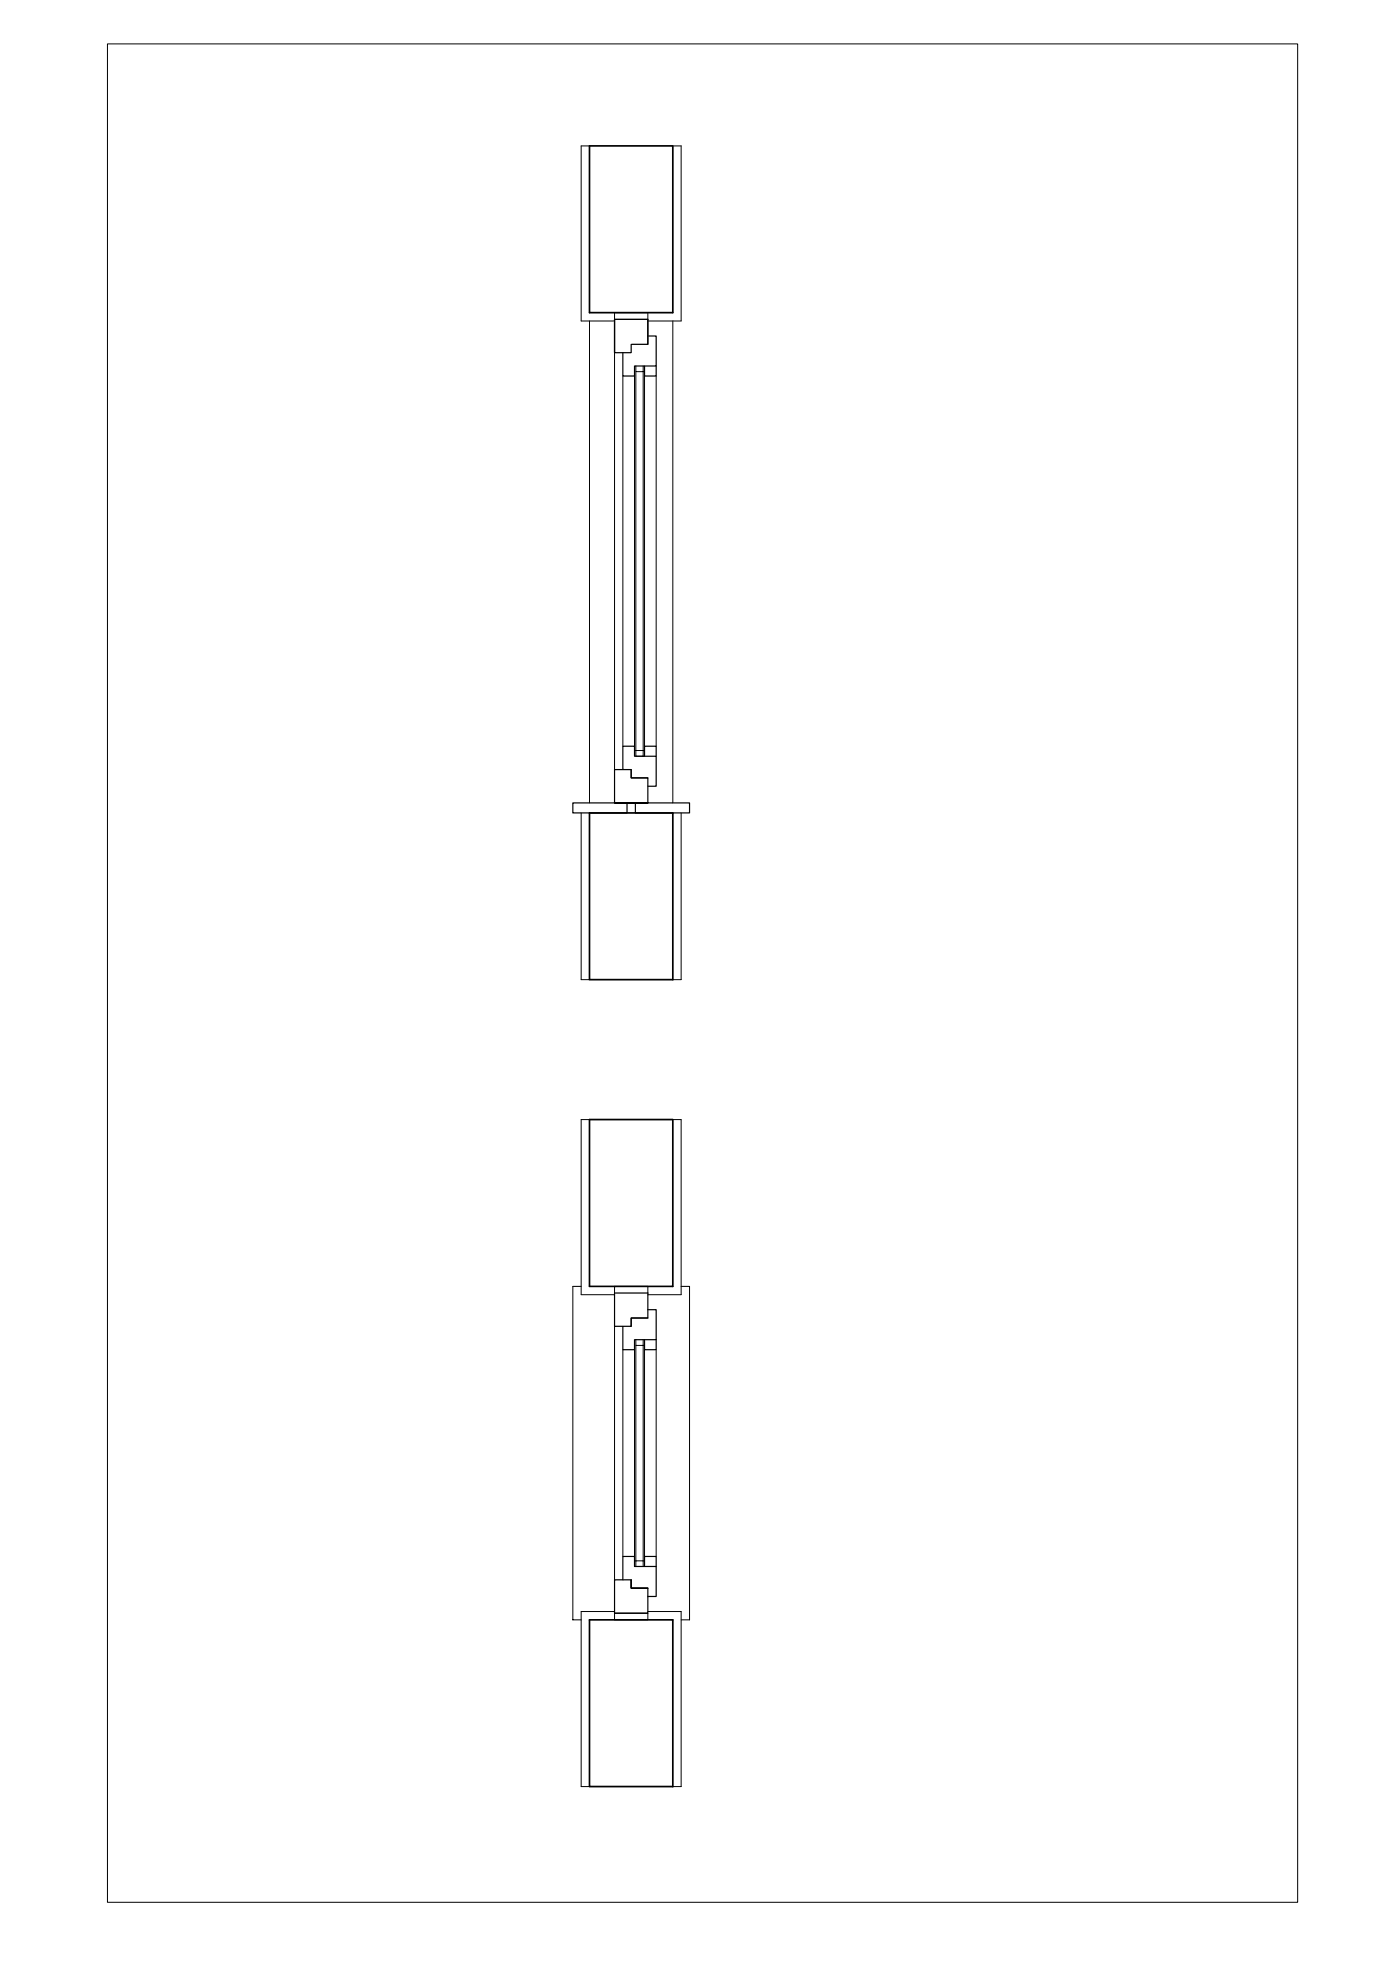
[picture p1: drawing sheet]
<svg xmlns="http://www.w3.org/2000/svg" width="420mm" height="594mm" viewBox="0 0 420 594" stroke-linecap="round" stroke-linejoin="round" font-family="sans-serif">
<path d="M176.8 43.8h25v49.9h-25zM176.8 243.8h25v50h-25zM176.8 335.7h25v50h-25zM176.8 485.7h25v50h-25z" fill="none" stroke="#000" stroke-width=".51"/>
<g fill="none" stroke="#000" stroke-width=".3">
<path d="M32.2 13.2h357.1v557.2h-357.1zM176.8 43.8h-2.5v52.4h10.1M201.8 43.8h2.5v52.4h-9.9M176.8 96.2v144.5M184.4 93.7h10v2.1h-10zM201.8 96.2v144.5M184.4 105.7v125.1M186.9 112.8v111M190.4 112.8v111M190.8 109.7v1.7h2.2M190.8 111.4v113.6M193 109.7v117.1h-2.2v-1.8"/>
<path d="M193.4 112.8v111M196.8 112.8v111M190.8 225h2.2M174.3 243.8v50h2.5M204.3 243.8v50h-2.5M176.8 335.7h-2.5v52.5h10.1M201.8 335.7h2.5v52.5h-9.9M174.3 385.7h-2.4v100h2.4M184.4 387.7v-2h10v2M184.4 397.7v76M204.3 385.7h2.6v100h-2.6M186.9 404.7v62"/>
<path d="M190.4 404.7v62M190.8 401.7v1.7h2.2M190.8 403.4v64.6M193 401.7v68h-2.2v-1.7M193.4 404.7v62M196.8 404.7v62M190.8 468h2.2M184.4 483.7h10v2h-10zM184.4 483.2h-10.1v52.5h2.5M194.4 483.2h9.9v52.5h-2.5"/>
</g>
<g fill="none" stroke="#000" stroke-width=".36">
<path d="M184.4 95.8h10v7.5h-5v2.4h-5zM184.4 95.8v9.9M194.4 95.8v7.5M193.4 109.7v3.1h3.4v-3.1M194.4 100.8h2.4v8.9h-6.4v3.1h-3.5v-7.1M186.9 230.8v-7h3.5v3h6.4v9h-2.4M189.4 230.8v2.5h5M193.4 226.8v-3h3.4v3M171.9 240.7h16.2v3.1h-16.2zM184.4 240.7h10h-10v-9.9h5v2.5h5v7.4M190.6 240.7h16.3v3.1h-16.3zM184.4 387.7h10v7.5h-5v2.5h-5z"/>
<path d="M194.4 395.2h-5v2.5M194.4 392.7h2.4v9h-6.4v3h-3.5v-7M193.4 401.7v3h3.4v-3M184.4 473.7h5v2.5h5v7.5h-10zM186.9 473.7v-7h3.5v3h6.4v9h-2.4M189.4 473.7v2.5h5M193.4 469.7v-3h3.4v3"/>
</g>
</svg>
